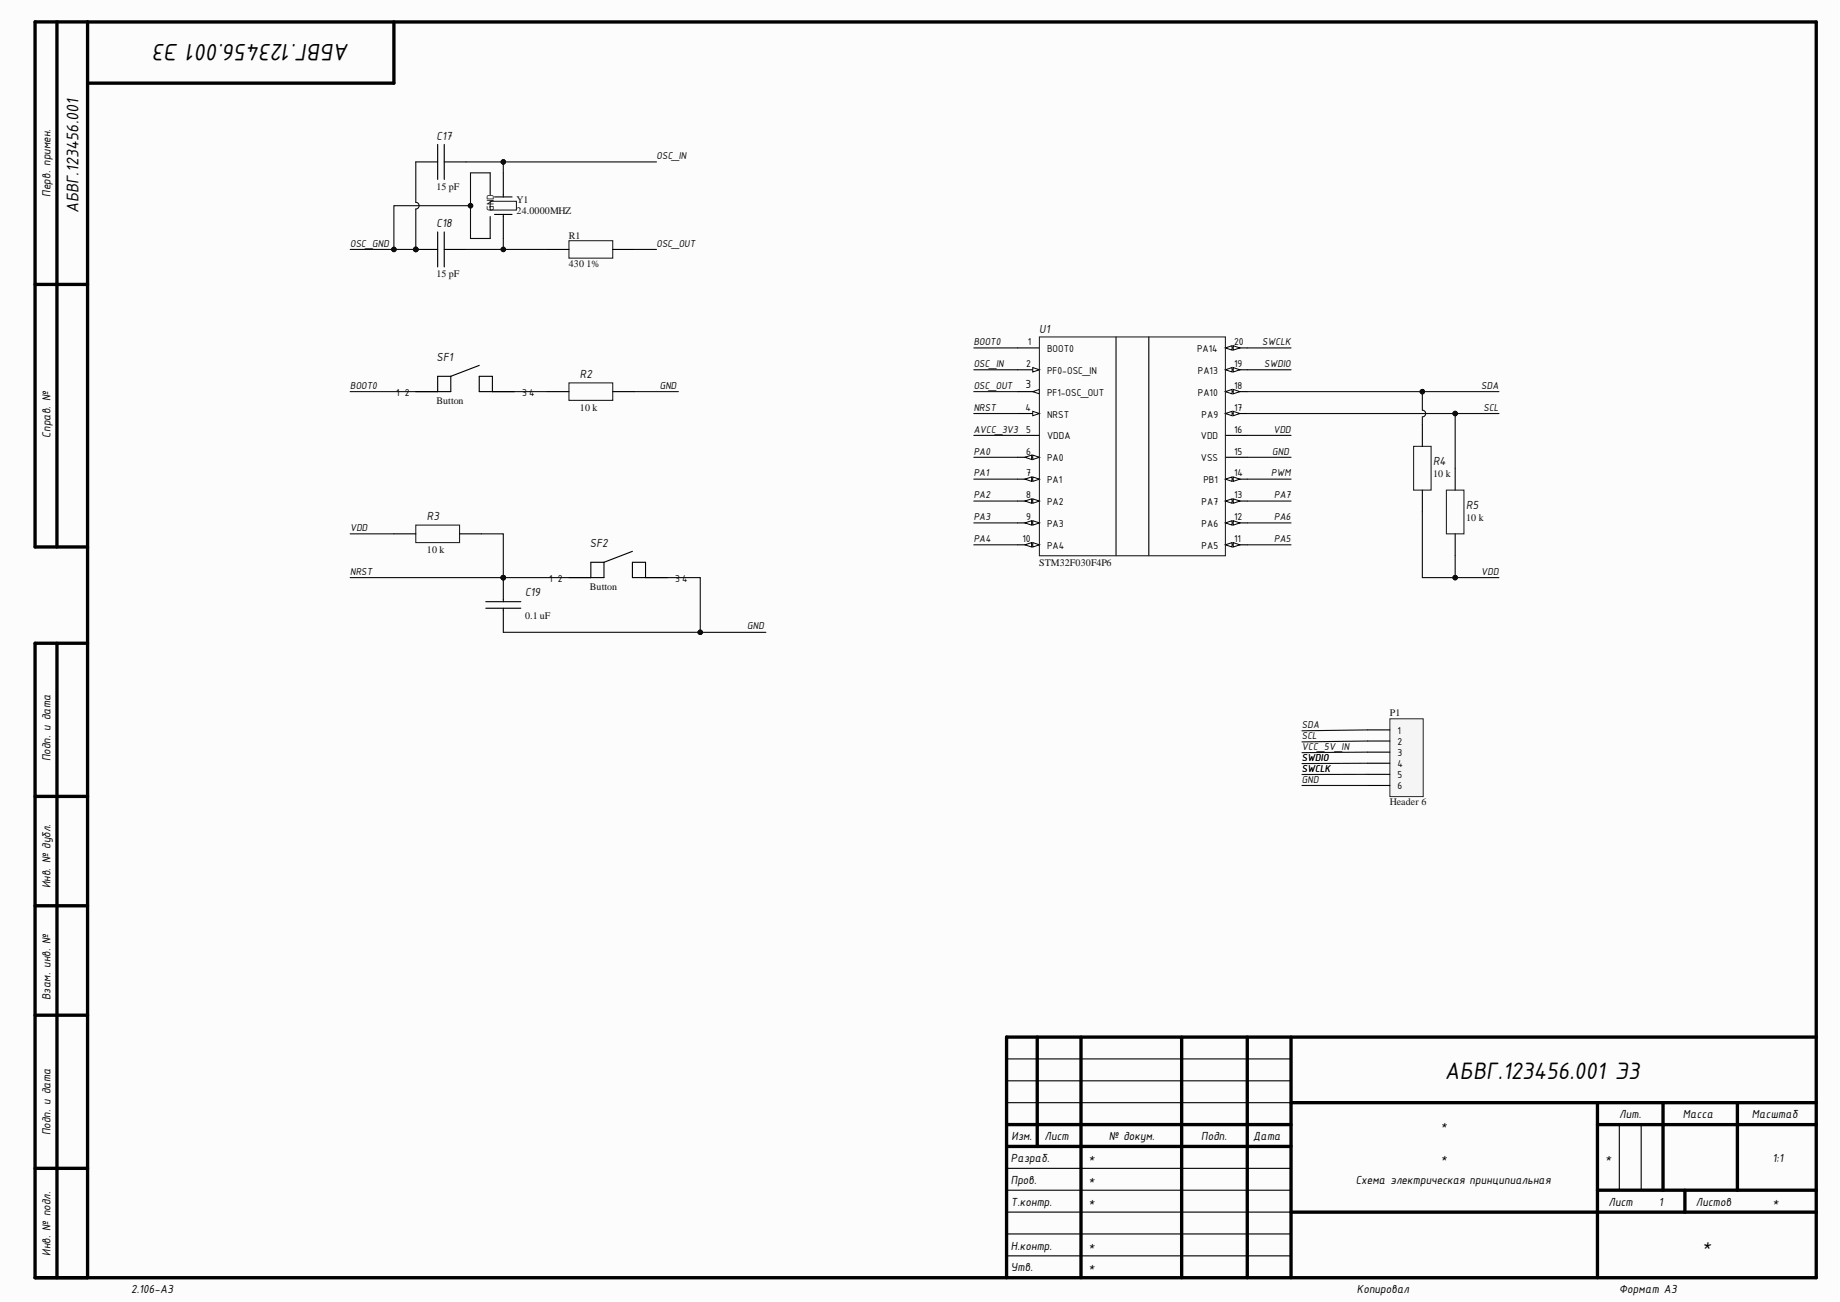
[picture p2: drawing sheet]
<svg xmlns="http://www.w3.org/2000/svg" width="420mm" height="297mm" viewBox="0 0 420 297" stroke-linecap="round" stroke-linejoin="round" font-family="sans-serif">
<defs><g id="words">
<g font-size="5.9">
<text x="79.7" y="10" transform="rotate(-180 79.7 10)">АБВГ.123456.001 Э3</text>
<text x="329.7" y="246.1">АБВГ.123456.001 Э3</text>
</g>
<g font-size="4.2">
<text x="17.9" y="48.5" transform="rotate(-90 17.9 48.5)">АБВГ.123456.001</text>
<text x="388.3" y="285.5">*</text>
</g>
<g font-size="2.9" fill="#0e0e0e">
<text x="99.6" y="31.9">C17</text>
<text x="99.6" y="51.9">C18</text>
<text x="237.1" y="75.9">U1</text>
<text x="99.6" y="82.4">SF1</text>
<text x="132.3" y="86.1">R2</text>
<text x="327" y="106.1">R4</text>
<text x="97.4" y="118.6">R3</text>
<text x="334.5" y="116">R5</text>
<text x="134.6" y="124.8">SF2</text>
<text x="119.8" y="136">C19</text>
</g>
<g font-size="2.9">
<text x="11.5" y="45" transform="rotate(-90 11.5 45)">Перв. примен.</text>
<text x="234" y="88.6">3</text>
<text x="11.5" y="99.8" transform="rotate(-90 11.5 99.8)">Справ. №</text>
<text x="11.5" y="173.7" transform="rotate(-90 11.5 173.7)">Подп. и дата</text>
<text x="11.5" y="202.7" transform="rotate(-90 11.5 202.7)">Инв. № дубл.</text>
<text x="11.5" y="228.1" transform="rotate(-90 11.5 228.1)">Взам. инв. №</text>
<text x="328.8" y="257.6">*</text>
<text x="369.4" y="255.1">Лит.</text>
<text x="384" y="255.1">Масса</text>
<text x="399.7" y="255.1">Масштаб</text>
<text x="11.5" y="259" transform="rotate(-90 11.5 259)">Подп. и дата</text>
<text x="230.8" y="260.1">Изм.</text>
<text x="238.3" y="260.1">Лист</text>
<text x="253" y="260.1">№ докум.</text>
<text x="274.1" y="260.1">Подп.</text>
<text x="285.9" y="260.1">Дата</text>
<text x="230.6" y="265">Разраб.</text>
<text x="248.4" y="265">*</text>
<text x="328.8" y="265">*</text>
<text x="366.2" y="265">*</text>
<text x="404.4" y="265">1:1</text>
<text x="230.6" y="270">Пров.</text>
<text x="230.6" y="275.1">Т.контр.</text>
<text x="248.4" y="270">*</text>
<text x="248.4" y="275.1">*</text>
<text x="309.3" y="270">Схема электрическая принципиальная</text>
<text x="367" y="275.1">Лист</text>
<text x="378.5" y="275.1">1</text>
<text x="386.9" y="275.1">Листов</text>
<text x="404.4" y="275.1">*</text>
<text x="11.5" y="286.5" transform="rotate(-90 11.5 286.5)">Инв. № подл.</text>
<text x="230.6" y="285.1">Н.контр.</text>
<text x="248.4" y="285.1">*</text>
<text x="230.6" y="290.1">Утв.</text>
<text x="248.4" y="290.1">*</text>
<text x="29.9" y="295.1">2.106-A3</text>
<text x="309.6" y="295.1">Копировал</text>
<text x="369.4" y="295.1">Формат А3</text>
</g>
<g font-size="2.5">
<text x="149.8" y="36.3">OSC_IN</text>
<text x="79.9" y="56.3">OSC_GND</text>
<text x="149.8" y="56.3">OSC_OUT</text>
<text x="222.2" y="78.8">BOOT0</text>
<text x="222.2" y="83.8">OSC_IN</text>
<text x="234.2" y="83.8">2</text>
<text x="234.5" y="78.8">1</text>
<text x="238.9" y="80.3">BOOT0</text>
<text x="273.1" y="80.3">PA14</text>
<text x="281.6" y="83.8">19</text>
<text x="281.6" y="78.8">20</text>
<text x="288" y="78.8">SWCLK</text>
<text x="288.4" y="83.8">SWDIO</text>
<text x="79.9" y="88.7">BOOT0</text>
<text x="150.6" y="88.7">GND</text>
<text x="222.2" y="88.7">OSC_OUT</text>
<text x="238.9" y="85.3">PF0-OSC_IN</text>
<text x="273.3" y="85.3">PA13</text>
<text x="281.6" y="88.7">18</text>
<text x="338" y="88.7">SDA</text>
<text x="90.4" y="90.3">1</text>
<text x="92.4" y="90.3">2</text>
<text x="119.1" y="90.3">3</text>
<text x="120.7" y="90.3">4</text>
<text x="222.2" y="93.7">NRST</text>
<text x="234" y="93.7">4</text>
<text x="238.9" y="90.3">PF1-OSC_OUT</text>
<text x="238.9" y="95.3">NRST</text>
<text x="273.3" y="90.3">PA10</text>
<text x="274.1" y="95.3">PA9</text>
<text x="281.6" y="93.7">17</text>
<text x="338.5" y="93.7">SCL</text>
<text x="222.2" y="98.7">AVCC_3V3</text>
<text x="234.2" y="98.7">5</text>
<text x="238.9" y="100.2">VDDA</text>
<text x="274" y="100.2">VDD</text>
<text x="281.6" y="98.7">16</text>
<text x="290.5" y="98.7">VDD</text>
<text x="222.2" y="103.7">PA0</text>
<text x="234.2" y="103.7">6</text>
<text x="238.9" y="105.2">PA0</text>
<text x="274" y="105.2">VSS</text>
<text x="281.6" y="103.7">15</text>
<text x="290.3" y="103.7">GND</text>
<text x="222.2" y="108.7">PA1</text>
<text x="222.2" y="113.7">PA2</text>
<text x="234.2" y="108.7">7</text>
<text x="234.2" y="113.7">8</text>
<text x="238.9" y="110.2">PA1</text>
<text x="274.6" y="110.2">PB1</text>
<text x="281.6" y="113.7">13</text>
<text x="281.6" y="108.7">14</text>
<text x="290" y="108.7">PWM</text>
<text x="290.7" y="113.7">PA7</text>
<text x="222.2" y="118.7">PA3</text>
<text x="234.2" y="118.7">9</text>
<text x="238.9" y="115.2">PA2</text>
<text x="274.1" y="115.2">PA7</text>
<text x="281.6" y="118.7">12</text>
<text x="290.7" y="118.7">PA6</text>
<text x="79.9" y="121.2">VDD</text>
<text x="222.2" y="123.7">PA4</text>
<text x="233.3" y="123.7">10</text>
<text x="238.9" y="120.2">PA3</text>
<text x="238.9" y="125.2">PA4</text>
<text x="274.1" y="125.2">PA5</text>
<text x="274.1" y="120.2">PA6</text>
<text x="281.6" y="123.7">11</text>
<text x="290.7" y="123.7">PA5</text>
<text x="79.9" y="131.2">NRST</text>
<text x="338" y="131.2">VDD</text>
<text x="125.3" y="132.7">1</text>
<text x="127.3" y="132.7">2</text>
<text x="154" y="132.7">3</text>
<text x="155.6" y="132.7">4</text>
<text x="170.5" y="143.6">GND</text>
<text x="297.1" y="166.1">SDA</text>
<text x="318.9" y="167.4">1</text>
<text x="297.1" y="171.1">VCC_5V_IN</text>
<text x="297.1" y="173.6">SWDIO</text>
<text x="297.1" y="168.6">SCL</text>
<text x="318.9" y="170">2</text>
<text x="318.9" y="172.5">3</text>
<text x="297.1" y="176.1">SWCLK</text>
<text x="297.1" y="178.6">GND</text>
<text x="318.9" y="175">4</text>
<text x="318.9" y="177.6">5</text>
<text x="318.9" y="180.1">6</text>
</g>
<g font-size="2.4">
<text x="112.7" y="45.6" transform="rotate(-90 112.7 45.6)">D</text>
<text x="112.7" y="48.1" transform="rotate(-90 112.7 48.1)">GN</text>
</g>
<g font-size="2.3" fill="#0e0e0e">
<text x="99.6" y="43.3">15 pF</text>
<text x="117.8" y="46.2">Y1</text>
<text x="117.8" y="48.8">24.0000MHZ</text>
<text x="129.8" y="54.4">R1</text>
<text x="99.6" y="63.2">15 pF</text>
<text x="129.8" y="60.9">430</text>
<text x="133.8" y="60.9">1%</text>
<text x="99.6" y="92.1">Button</text>
<text x="132.3" y="93.8">10 k</text>
<text x="327" y="108.9">10 k</text>
<text x="334.5" y="118.8">10 k</text>
<text x="97.4" y="126.3">10 k</text>
<text x="237.1" y="129.1">STM32F030F4P6</text>
<text x="134.6" y="134.6">Button</text>
<text x="119.8" y="141.2">0.1 uF</text>
<text x="317.1" y="163.5">P1</text>
<text x="317.1" y="183.7">Header 6</text>
</g>
</g></defs>
<g fill="#fcfcfc">
<path d="M0 0h419.4v296.5h-419.4z" fill-rule="evenodd"/>
<path d="M0 0h419.4v296.5h-419.4z" fill-rule="evenodd"/>
</g>
<g fill="none" stroke="#000" stroke-width=".76">
<path d="M13 5v119.8M20 5v286.5M89.9 5v14h-69.9M8 64.9h12M20 124.8h-12v-119.8h406.4v286.5h-406.4v-144.7l12-.1M13 146.8v144.7M8 181.7h12M8 206.6h12M8 231.6h12M236.7 236.6v25M246.6 236.6v54.9M269.6 236.6v54.9"/>
<path d="M284.6 236.6v54.9M294.6 236.6v54.9M414.4 236.6h-184.7v54.9M229.7 256.6h64.9M294.6 251.6h119.8M364.5 256.6h49.9M364.5 251.6v39.9M379.4 251.6v19.9M396.4 251.6v19.9M8 266.5h12M229.7 261.6h64.9M294.6 276.5h119.8"/>
<path d="M364.5 271.5h49.9M384.4 271.5v5"/>
</g>
<g fill="none" stroke="#000" stroke-width=".25">
<path d="M94.9 36.9h5M99.9 32.9v8M101.4 32.9v8M101.4 36.9h4.9M229.7 251.6h64.9M229.7 246.6h64.9M229.7 241.6h64.9M369.5 256.6v14.9M374.4 256.6v14.9M229.7 276.5h64.9M229.7 271.5h64.9M229.7 266.5h64.9"/>
<path d="M229.7 286.5h64.9M229.7 281.5h64.9"/>
</g>
<circle cx="94.9" cy="56.9" r=".51" fill="#0e0e0e"/>
<circle cx="94.9" cy="56.9" r=".51" fill="none" stroke="#0e0e0e" stroke-width=".23"/>
<path d="M94.9 56.9h5M99.9 52.9v8M101.4 52.9v8M101.4 56.9h4.9" fill="none" stroke="#000" stroke-width=".25"/>
<circle cx="94.9" cy="56.9" r=".51" fill="#0e0e0e"/>
<circle cx="94.9" cy="56.9" r=".51" fill="none" stroke="#0e0e0e" stroke-width=".23"/>
<path d="M129.8 87.4h10v3.9h-10zM94.9 119.8h9.9v4h-9.9z" fill="none" stroke="#262626" stroke-width=".25"/>
<path d="M232.2 79.4h4.9M124.8 89.3h5M139.8 89.3h5M232.2 84.4h4.9M89.9 121.8h5M104.8 121.8h5" fill="none" stroke="#000" stroke-width=".25"/>
<path d="M235.6 83.9l1.5 .5-1.5 .5z" fill="#fbfbfb"/>
<path d="M235.6 83.9l1.5 .5-1.5 .5z" fill="none" stroke="#000" stroke-width=".23"/>
<path d="M232.2 89.3h4.9" fill="none" stroke="#000" stroke-width=".25"/>
<path d="M235.6 89.3l1.5-.5v1.1z" fill="#fbfbfb"/>
<path d="M235.6 89.3l1.5-.5v1.1z" fill="none" stroke="#000" stroke-width=".23"/>
<path d="M232.2 94.3h4.9" fill="none" stroke="#000" stroke-width=".25"/>
<path d="M235.6 93.8l1.5 .5-1.5 .6z" fill="#fbfbfb"/>
<path d="M235.6 93.8l1.5 .5-1.5 .6z" fill="none" stroke="#000" stroke-width=".23"/>
<path d="M232.2 99.3h4.9M232.2 104.3h4.9" fill="none" stroke="#000" stroke-width=".25"/>
<path d="M235.6 103.8l1.5 .5-1.5 .5z" fill="#fbfbfb"/>
<path d="M235.6 103.8l1.5 .5-1.5 .5z" fill="none" stroke="#000" stroke-width=".23"/>
<path d="M233.9 104.3l1.5-.5v1z" fill="#fbfbfb"/>
<path d="M233.9 104.3l1.5-.5v1z" fill="none" stroke="#000" stroke-width=".23"/>
<path d="M232.2 109.3h4.9" fill="none" stroke="#000" stroke-width=".25"/>
<path d="M235.6 108.8l1.5 .5-1.5 .5z" fill="#fbfbfb"/>
<path d="M235.6 108.8l1.5 .5-1.5 .5z" fill="none" stroke="#000" stroke-width=".23"/>
<path d="M233.9 109.3l1.5-.5v1z" fill="#fbfbfb"/>
<path d="M233.9 109.3l1.5-.5v1z" fill="none" stroke="#000" stroke-width=".23"/>
<path d="M232.2 114.3h4.9" fill="none" stroke="#000" stroke-width=".25"/>
<path d="M235.6 113.8l1.5 .5-1.5 .5z" fill="#fbfbfb"/>
<path d="M235.6 113.8l1.5 .5-1.5 .5z" fill="none" stroke="#000" stroke-width=".23"/>
<path d="M233.9 114.3l1.5-.5v1z" fill="#fbfbfb"/>
<path d="M233.9 114.3l1.5-.5v1z" fill="none" stroke="#000" stroke-width=".23"/>
<path d="M232.2 119.3h4.9" fill="none" stroke="#000" stroke-width=".25"/>
<path d="M235.6 118.8l1.5 .5-1.5 .5z" fill="#fbfbfb"/>
<path d="M235.6 118.8l1.5 .5-1.5 .5z" fill="none" stroke="#000" stroke-width=".23"/>
<path d="M233.9 119.3l1.5-.5v1z" fill="#fbfbfb"/>
<path d="M233.9 119.3l1.5-.5v1z" fill="none" stroke="#000" stroke-width=".23"/>
<path d="M232.2 124.3h4.9" fill="none" stroke="#000" stroke-width=".25"/>
<path d="M235.6 123.8l1.5 .5-1.5 .5z" fill="#fbfbfb"/>
<path d="M235.6 123.8l1.5 .5-1.5 .5z" fill="none" stroke="#000" stroke-width=".23"/>
<path d="M233.9 124.3l1.5-.5v1z" fill="#fbfbfb"/>
<path d="M233.9 124.3l1.5-.5v1z" fill="none" stroke="#000" stroke-width=".23"/>
<path d="M279.6 124.3h5" fill="none" stroke="#000" stroke-width=".25"/>
<path d="M279.6 124.3l1.5-.5v1z" fill="#fbfbfb"/>
<path d="M279.6 124.3l1.5-.5v1z" fill="none" stroke="#000" stroke-width=".23"/>
<path d="M281.4 123.8l1.5 .5-1.5 .5z" fill="#fbfbfb"/>
<path d="M281.4 123.8l1.5 .5-1.5 .5z" fill="none" stroke="#000" stroke-width=".23"/>
<path d="M279.6 119.3h5" fill="none" stroke="#000" stroke-width=".25"/>
<path d="M279.6 119.3l1.5-.5v1z" fill="#fbfbfb"/>
<path d="M279.6 119.3l1.5-.5v1z" fill="none" stroke="#000" stroke-width=".23"/>
<path d="M281.4 118.8l1.5 .5-1.5 .5z" fill="#fbfbfb"/>
<path d="M281.4 118.8l1.5 .5-1.5 .5z" fill="none" stroke="#000" stroke-width=".23"/>
<path d="M279.6 114.3h5" fill="none" stroke="#000" stroke-width=".25"/>
<path d="M279.6 114.3l1.5-.5v1z" fill="#fbfbfb"/>
<path d="M279.6 114.3l1.5-.5v1z" fill="none" stroke="#000" stroke-width=".23"/>
<path d="M281.4 113.8l1.5 .5-1.5 .5z" fill="#fbfbfb"/>
<path d="M281.4 113.8l1.5 .5-1.5 .5z" fill="none" stroke="#000" stroke-width=".23"/>
<path d="M279.6 109.3h5" fill="none" stroke="#000" stroke-width=".25"/>
<path d="M279.6 109.3l1.5-.5v1z" fill="#fbfbfb"/>
<path d="M279.6 109.3l1.5-.5v1z" fill="none" stroke="#000" stroke-width=".23"/>
<path d="M281.4 108.8l1.5 .5-1.5 .5z" fill="#fbfbfb"/>
<path d="M281.4 108.8l1.5 .5-1.5 .5z" fill="none" stroke="#000" stroke-width=".23"/>
<path d="M279.6 99.3h5M279.6 94.3h5M279.6 104.3h5" fill="none" stroke="#000" stroke-width=".25"/>
<path d="M279.6 94.3l1.5-.5v1.1z" fill="#fbfbfb"/>
<path d="M279.6 94.3l1.5-.5v1.1z" fill="none" stroke="#000" stroke-width=".23"/>
<path d="M281.4 93.8l1.5 .5-1.5 .6z" fill="#fbfbfb"/>
<path d="M281.4 93.8l1.5 .5-1.5 .6z" fill="none" stroke="#000" stroke-width=".23"/>
<path d="M279.6 89.3h5" fill="none" stroke="#000" stroke-width=".25"/>
<path d="M279.6 89.3l1.5-.5v1.1z" fill="#fbfbfb"/>
<path d="M279.6 89.3l1.5-.5v1.1z" fill="none" stroke="#000" stroke-width=".23"/>
<path d="M281.4 88.8l1.5 .5-1.5 .6z" fill="#fbfbfb"/>
<path d="M281.4 88.8l1.5 .5-1.5 .6z" fill="none" stroke="#000" stroke-width=".23"/>
<path d="M279.6 84.4h5" fill="none" stroke="#000" stroke-width=".25"/>
<path d="M279.6 84.4l1.5-.5v1z" fill="#fbfbfb"/>
<path d="M279.6 84.4l1.5-.5v1z" fill="none" stroke="#000" stroke-width=".23"/>
<path d="M281.4 83.9l1.5 .5-1.5 .5z" fill="#fbfbfb"/>
<path d="M281.4 83.9l1.5 .5-1.5 .5z" fill="none" stroke="#000" stroke-width=".23"/>
<path d="M279.6 79.4h5" fill="none" stroke="#000" stroke-width=".25"/>
<path d="M279.6 79.4l1.5-.5v1z" fill="#fbfbfb"/>
<path d="M279.6 79.4l1.5-.5v1z" fill="none" stroke="#000" stroke-width=".23"/>
<path d="M281.4 78.9l1.5 .5-1.5 .5z" fill="#fbfbfb"/>
<path d="M281.4 78.9l1.5 .5-1.5 .5z" fill="none" stroke="#000" stroke-width=".23"/>
<g fill="none" stroke="#000" stroke-width=".25">
<path d="M254.6 76.9v49.9M262.1 76.9v49.9M102.9 85.9v3.4h-8M102.9 85.9h-3v3.4M109.3 83.4l-6.4 2.5M112.3 89.3v-3.4h-3v3.4h8M324.5 96.8v5M324.5 111.8v5M332 106.8v5M137.8 128.3v3.5h-8M137.8 128.3h-3v3.5M144.3 125.8l-6.5 2.5"/>
<path d="M147.3 131.8v-3.5h-3v3.5h8M332 121.8v5"/>
</g>
<path d="M237.1 76.9h42.5v49.9h-42.5zM322.5 101.8h4v10h-4zM330 111.8h4v10h-4z" fill="none" stroke="#262626" stroke-width=".25"/>
<circle cx="114.8" cy="131.8" r=".51" fill="#0e0e0e"/>
<circle cx="114.8" cy="131.8" r=".51" fill="none" stroke="#0e0e0e" stroke-width=".23"/>
<path d="M110.8 137.3h8M110.8 138.8h8M114.8 131.8v5" fill="none" stroke="#000" stroke-width=".25"/>
<circle cx="114.8" cy="131.8" r=".51" fill="#0e0e0e"/>
<circle cx="114.8" cy="131.8" r=".51" fill="none" stroke="#0e0e0e" stroke-width=".23"/>
<path d="M111.8 39.4v5M114.8 39.4v5.5M111.8 49.4v5M112.8 48.9h4M112.8 44.9h4M114.8 48.9v5.5M114.8 136.8v.5M114.8 138.8v5.5" fill="none" stroke="#000" stroke-width=".25"/>
<path d="M111.8 45.9h6v2h-6z" fill="none" stroke="#262626" stroke-width=".25"/>
<path d="M317.1 164h7.6v17.7h-7.6z" fill-rule="evenodd" fill="#f5f5f5"/>
<path d="M317.1 164h7.6v17.7h-7.6z" fill="none" stroke="#262626" stroke-width=".23"/>
<path d="M312 166.5h5.1M312 169.1h5.1M312 171.6h5.1M312 174.1h5.1M312 176.7h5.1M312 179.2h5.1" fill="none" stroke="#000" stroke-width=".25"/>
<path d="M332 94.3v12.5" fill="none" stroke="#0e0e0e" stroke-width=".25"/>
<circle cx="332" cy="94.3" r=".51" fill="#0e0e0e"/>
<circle cx="332" cy="94.3" r=".51" fill="none" stroke="#0e0e0e" stroke-width=".23"/>
<path d="M79.9 56.9h15M79.9 121.8h10" fill="none" stroke="#0e0e0e" stroke-width=".25"/>
<circle cx="94.9" cy="56.9" r=".51" fill="#0e0e0e"/>
<circle cx="94.9" cy="56.9" r=".51" fill="none" stroke="#0e0e0e" stroke-width=".23"/>
<circle cx="89.9" cy="56.9" r=".51" fill="#0e0e0e"/>
<circle cx="89.9" cy="56.9" r=".51" fill="none" stroke="#0e0e0e" stroke-width=".23"/>
<path d="M79.9 131.8h49.9" fill="none" stroke="#0e0e0e" stroke-width=".25"/>
<circle cx="114.8" cy="131.8" r=".51" fill="#0e0e0e"/>
<circle cx="114.8" cy="131.8" r=".51" fill="none" stroke="#0e0e0e" stroke-width=".23"/>
<path d="M107.3 46.9h-17.4v10M79.9 89.3h15" fill="none" stroke="#0e0e0e" stroke-width=".25"/>
<circle cx="107.3" cy="46.9" r=".51" fill="#0e0e0e"/>
<circle cx="107.3" cy="46.9" r=".51" fill="none" stroke="#0e0e0e" stroke-width=".23"/>
<circle cx="89.9" cy="56.9" r=".51" fill="#0e0e0e"/>
<circle cx="89.9" cy="56.9" r=".51" fill="none" stroke="#0e0e0e" stroke-width=".23"/>
<path d="M106.3 36.9h43.5" fill="none" stroke="#0e0e0e" stroke-width=".25"/>
<circle cx="114.8" cy="36.9" r=".51" fill="#0e0e0e"/>
<circle cx="114.8" cy="36.9" r=".51" fill="none" stroke="#0e0e0e" stroke-width=".23"/>
<path d="M111.8 39.4h-4.5v15h4.5" fill="none" stroke="#0e0e0e" stroke-width=".25"/>
<circle cx="107.3" cy="46.9" r=".51" fill="#0e0e0e"/>
<circle cx="107.3" cy="46.9" r=".51" fill="none" stroke="#0e0e0e" stroke-width=".23"/>
<path d="M109.8 121.8h5v10" fill="none" stroke="#0e0e0e" stroke-width=".25"/>
<circle cx="114.8" cy="131.8" r=".51" fill="#0e0e0e"/>
<circle cx="114.8" cy="131.8" r=".51" fill="none" stroke="#0e0e0e" stroke-width=".23"/>
<path d="M114.8 144.3h45" fill="none" stroke="#0e0e0e" stroke-width=".25"/>
<circle cx="159.8" cy="144.3" r=".51" fill="#0e0e0e"/>
<circle cx="159.8" cy="144.3" r=".51" fill="none" stroke="#0e0e0e" stroke-width=".23"/>
<path d="M117.3 89.3h7.5M144.8 89.3h10M152.3 131.8h7.5v12.5h14.9" fill="none" stroke="#0e0e0e" stroke-width=".25"/>
<circle cx="159.8" cy="144.3" r=".51" fill="#0e0e0e"/>
<circle cx="159.8" cy="144.3" r=".51" fill="none" stroke="#0e0e0e" stroke-width=".23"/>
<g fill="none" stroke="#0e0e0e" stroke-width=".25">
<path d="M222.2 79.4h10M222.2 99.3h10M222.2 94.3h10M222.2 89.3h10M222.2 84.4h10M284.6 94.3h57.4M284.6 99.3h10M222.2 119.3h10M222.2 114.3h10M222.2 109.3h10M222.2 104.3h10M284.6 104.3h10"/>
<path d="M284.6 119.3h10M284.6 114.3h10M284.6 109.3h10M222.2 124.3h10M284.6 124.3h10"/>
</g>
<circle cx="332" cy="94.3" r=".51" fill="#0e0e0e"/>
<circle cx="332" cy="94.3" r=".51" fill="none" stroke="#0e0e0e" stroke-width=".23"/>
<path d="M284.6 89.3h57.4" fill="none" stroke="#0e0e0e" stroke-width=".25"/>
<circle cx="324.5" cy="89.3" r=".51" fill="#0e0e0e"/>
<circle cx="324.5" cy="89.3" r=".51" fill="none" stroke="#0e0e0e" stroke-width=".23"/>
<path d="M284.6 79.4h10M284.6 84.4h10M324.5 116.8v15h17.5M297.1 179.2h14.9M312 176.7h-14.9M312 174.1l-14.9 .1M312 171.6l-14.9 .1M312 169.1l-14.9 .2M312 166.5l-14.9 .2" fill="none" stroke="#0e0e0e" stroke-width=".25"/>
<circle cx="332" cy="131.8" r=".51" fill="#0e0e0e"/>
<circle cx="332" cy="131.8" r=".51" fill="none" stroke="#0e0e0e" stroke-width=".23"/>
<path d="M94.9 36.9v9.3a.76 .76 0 0 1 .7 .7 .76 .76 0 0 1-.7 .8v9.2" fill="none" stroke="#0e0e0e" stroke-width=".25"/>
<circle cx="94.9" cy="56.9" r=".51" fill="#0e0e0e"/>
<circle cx="94.9" cy="56.9" r=".51" fill="none" stroke="#0e0e0e" stroke-width=".23"/>
<path d="M114.8 36.9v2.5" fill="none" stroke="#0e0e0e" stroke-width=".25"/>
<circle cx="114.8" cy="36.9" r=".51" fill="#0e0e0e"/>
<circle cx="114.8" cy="36.9" r=".51" fill="none" stroke="#0e0e0e" stroke-width=".23"/>
<path d="M324.5 89.3v4.3a.76 .76 0 0 1 .8 .7 .76 .76 0 0 1-.8 .8v1.7" fill="none" stroke="#0e0e0e" stroke-width=".25"/>
<circle cx="324.5" cy="89.3" r=".51" fill="#0e0e0e"/>
<circle cx="324.5" cy="89.3" r=".51" fill="none" stroke="#0e0e0e" stroke-width=".23"/>
<path d="M332 126.8v5" fill="none" stroke="#0e0e0e" stroke-width=".25"/>
<circle cx="332" cy="131.8" r=".51" fill="#0e0e0e"/>
<circle cx="332" cy="131.8" r=".51" fill="none" stroke="#0e0e0e" stroke-width=".23"/>
<path d="M114.8 54.4v2.5h-8.5" fill="none" stroke="#0e0e0e" stroke-width=".25"/>
<circle cx="114.8" cy="56.9" r=".51" fill="#0e0e0e"/>
<circle cx="114.8" cy="56.9" r=".51" fill="none" stroke="#0e0e0e" stroke-width=".23"/>
<path d="M129.8 54.9h10v4h-10z" fill="none" stroke="#262626" stroke-width=".25"/>
<path d="M124.8 56.9h5M139.8 56.9h5" fill="none" stroke="#000" stroke-width=".25"/>
<path d="M114.8 56.9h10" fill="none" stroke="#0e0e0e" stroke-width=".25"/>
<circle cx="114.8" cy="56.9" r=".51" fill="#0e0e0e"/>
<circle cx="114.8" cy="56.9" r=".51" fill="none" stroke="#0e0e0e" stroke-width=".23"/>
<path d="M144.8 56.9h5" fill="none" stroke="#0e0e0e" stroke-width=".25"/>
<use href="#words"/>
</svg>
